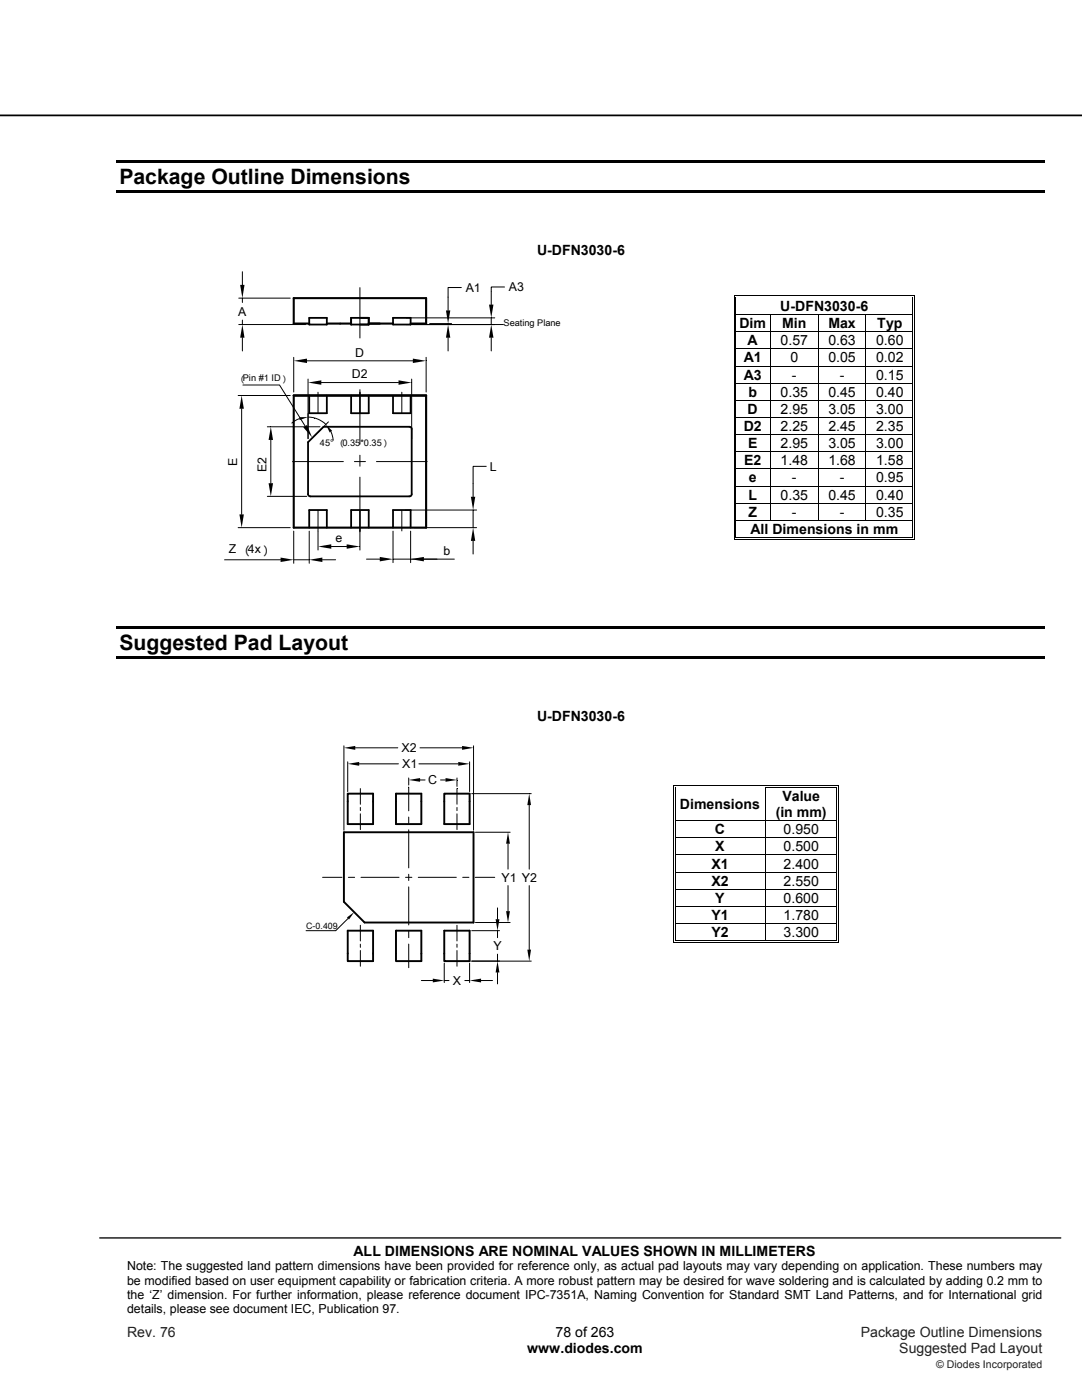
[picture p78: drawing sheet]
<svg xmlns="http://www.w3.org/2000/svg" width="216mm" height="279mm" viewBox="0 0 216 279" stroke-linecap="round" stroke-linejoin="round" font-family="sans-serif">
<defs><g id="words">
<g font-size="4.2">
<text x="23.8" y="36.7">Package Outline Dimensions</text>
<text x="23.8" y="129.7">Suggested Pad Layout</text>
</g>
<g font-size="2.8">
<text x="107.2" y="50.9">U-DFN3030-6</text>
<text x="147.5" y="65.5">Dim</text>
<text x="155.7" y="62.1">U-DFN3030-6</text>
<text x="156.1" y="65.5">Min</text>
<text x="165.3" y="65.5">Max</text>
<text x="175" y="65.5">Typ</text>
<text x="149.2" y="68.9">A</text>
<text x="155.8" y="68.9">0.57</text>
<text x="165.3" y="68.9">0.63</text>
<text x="174.8" y="68.9">0.60</text>
<text x="148.4" y="72.3">A1</text>
<text x="148.4" y="75.8">A3</text>
<text x="157.7" y="72.3">0</text>
<text x="158" y="75.8">-</text>
<text x="165.3" y="72.3">0.05</text>
<text x="167.6" y="75.8">-</text>
<text x="174.8" y="72.3">0.02</text>
<text x="174.8" y="75.8">0.15</text>
<text x="149.2" y="82.6">D</text>
<text x="149.4" y="79.2">b</text>
<text x="155.8" y="82.6">2.95</text>
<text x="155.8" y="79.2">0.35</text>
<text x="165.3" y="82.6">3.05</text>
<text x="165.3" y="79.2">0.45</text>
<text x="174.8" y="82.6">3.00</text>
<text x="174.8" y="79.2">0.40</text>
<text x="148.4" y="86">D2</text>
<text x="149.3" y="89.4">E</text>
<text x="155.8" y="86">2.25</text>
<text x="155.8" y="89.4">2.95</text>
<text x="165.3" y="86">2.45</text>
<text x="165.3" y="89.4">3.05</text>
<text x="174.8" y="86">2.35</text>
<text x="174.8" y="89.4">3.00</text>
<text x="148.5" y="92.9">E2</text>
<text x="155.8" y="92.9">1.48</text>
<text x="165.3" y="92.9">1.68</text>
<text x="174.8" y="92.9">1.58</text>
<text x="149.4" y="99.7">L</text>
<text x="149.4" y="96.3">e</text>
<text x="155.8" y="99.7">0.35</text>
<text x="158" y="96.3">-</text>
<text x="165.3" y="99.7">0.45</text>
<text x="167.6" y="96.3">-</text>
<text x="174.8" y="99.7">0.40</text>
<text x="174.8" y="96.3">0.95</text>
<text x="149.4" y="103.1">Z</text>
<text x="149.8" y="106.6">All Dimensions in mm</text>
<text x="158" y="103.1">-</text>
<text x="167.6" y="103.1">-</text>
<text x="174.8" y="103.1">0.35</text>
<text x="107.2" y="143.8">U-DFN3030-6</text>
<text x="135.7" y="161.4">Dimensions</text>
<text x="156.1" y="159.8">Value</text>
<text x="142.7" y="166.5">C</text>
<text x="154.8" y="163.1">(in mm)</text>
<text x="156.4" y="166.5">0.950</text>
<text x="141.9" y="173.3">X1</text>
<text x="142.7" y="169.9">X</text>
<text x="156.4" y="169.9">0.500</text>
<text x="156.4" y="173.3">2.400</text>
<text x="141.9" y="176.7">X2</text>
<text x="156.4" y="176.7">2.550</text>
<text x="141.9" y="183.6">Y1</text>
<text x="142.7" y="180.2">Y</text>
<text x="156.4" y="180.2">0.600</text>
<text x="156.4" y="183.6">1.780</text>
<text x="141.9" y="187">Y2</text>
<text x="156.4" y="187">3.300</text>
<text x="70.6" y="250.6">ALL DIMENSIONS ARE NOMINAL VALUES SHOWN IN MILLIMETERS</text>
<text x="110.9" y="266.8">78 of 263</text>
<text x="105.2" y="270.1">www.diodes.com</text>
</g>
<g font-size="2.8" fill="#231f20">
<text x="25.4" y="266.8">Rev. 76</text>
<text x="171.8" y="266.8">Package Outline Dimensions</text>
<text x="179.5" y="270.1">Suggested Pad Layout</text>
</g>
<g font-size="2.5">
<text x="49.8" y="111.1" transform="rotate(-90 49.8 111.1)">︵</text>
<text x="54.7" y="111.1" transform="rotate(-90 54.7 111.1)">︶</text>
<text x="80.1" y="150.2">X2</text>
<text x="80.3" y="153.4">X1</text>
<text x="85.5" y="156.5">C</text>
<text x="100.1" y="176">Y1 Y2</text>
<text x="98.4" y="189.7">Y</text>
<text x="90.4" y="196.6">X</text>
<text x="25.4" y="253.5">Note: The suggested land pattern dimensions have been provided for reference only, as actual pad layouts may vary depending on application. These numbers may</text>
<text x="25.4" y="256.4">be modified based on user equipment capability or fabrication criteria. A more robust pattern may be desired for wave soldering and is calculated by adding 0.2 mm to</text>
<text x="25.4" y="259.2">the ‘Z’ dimension. For further information, please reference document IPC-7351A, Naming Convention for Standard SMT Land Patterns, and for International grid</text>
<text x="25.4" y="262.1">details, please see document IEC, Publication 97.</text>
</g>
<g font-size="2.4">
<text x="92.9" y="58.3">A1</text>
<text x="101.6" y="58.2">A3</text>
<text x="47.5" y="63">A</text>
<text x="70.9" y="71.2">D</text>
<text x="70.2" y="75.5">D2</text>
<text x="47.3" y="93" transform="rotate(-90 47.3 93)">E</text>
<text x="53.2" y="94.3" transform="rotate(-90 53.2 94.3)">E2</text>
<text x="97.7" y="94">L</text>
<text x="45.6" y="110.4">Z</text>
<text x="49.4" y="110.4">4x</text>
<text x="67" y="108.2">e</text>
<text x="88.5" y="110.7">b</text>
</g>
<text font-size="2.1" fill="#231f20" x="186.8" y="273">© Diodes Incorporated</text>
<g font-size="1.8">
<text x="100.5" y="65">Seating Plane</text>
<text x="48.5" y="76.1">Pin #1 ID</text>
<text x="48.7" y="76.6" transform="rotate(-90 48.7 76.6)">︵</text>
<text x="58" y="76.6" transform="rotate(-90 58 76.6)">︶</text>
<text x="63.8" y="88.9">45°</text>
<text x="68.3" y="88.9">0.35*0.35</text>
<text x="68.6" y="89.4" transform="rotate(-90 68.6 89.4)">︵</text>
<text x="78.1" y="89.4" transform="rotate(-90 78.1 89.4)">︶</text>
<text x="61.1" y="185.3">C-0.409</text>
</g>
</g></defs>
<path d="M0 23h215.9" fill="none" stroke="#000" stroke-width=".35"/>
<path d="M19.9 247.1h191.8" fill="none" stroke="#000" stroke-width=".26"/>
<path d="M23.3 31.9h185.2v.5h-185.2zM23.3 38h185.2v.5h-185.2z" fill="#000"/>
<g fill="#fff">
<path d="M146.9 59.5h35.2v3.2h-35.2z"/>
<path d="M147.4 59.5h34.2v3.2h-34.2z"/>
</g>
<path d="M146.4 58.9h.2v.6h-.2zM146.4 58.9h.5v.2h-.5zM146.8 59.3h.1v.2h-.1zM146.8 59.3h.1v.1h-.1z" fill="#000"/>
<path d="M146.9 59h35.2M146.9 59.4h35.2" fill="none" stroke="#000" stroke-width=".2"/>
<path d="M146.9 59.4l35.2 .1z" fill="#fff"/>
<path d="M182.1 58.9h.5v.2h-.5zM182.1 59.3h.1v.2h-.1zM182.1 59.3h.1v.1h-.1zM182.4 58.9h.2v.6h-.2z" fill="#000"/>
<path d="M146.5 59.5v3.2M146.9 59.5v3.2M182.1 59.5v3.2M182.5 59.5v3.2" fill="none" stroke="#000" stroke-width=".2"/>
<g fill="#fff">
<path d="M146.9 62.9h6.7v3.2h-6.7z"/>
<path d="M147.4 62.9h5.6v3.2h-5.6z"/>
<path d="M153.8 62.9h9.4v3.2h-9.4z"/>
<path d="M154.5 62.9h8.1v3.2h-8.1z"/>
<path d="M163.3 62.9h9.4v3.2h-9.4z"/>
<path d="M164 62.9h8.1v3.2h-8.1z"/>
</g>
<path d="M146.4 62.7h.2v.2h-.2zM146.8 62.7h.1v.2h-.1zM182.1 62.7h.1v.2h-.1zM182.4 62.7h.2v.2h-.2z" fill="#000"/>
<path d="M146.5 62.9v3.2M146.9 62.9v3.2M146.9 62.8h35.2M153.7 62.9v3.2M163.3 62.9v3.2M172.8 62.9v3.2M182.1 62.9v3.2M182.5 62.9v3.2" fill="none" stroke="#000" stroke-width=".2"/>
<g fill="#fff">
<path d="M146.9 66.3h6.7v3.3h-6.7z"/>
<path d="M147.4 66.3h5.6v3.3h-5.6z"/>
<path d="M153.8 66.3h9.4v3.3h-9.4z"/>
<path d="M154.5 66.3h8.1v3.3h-8.1z"/>
<path d="M163.3 66.3h9.4v3.3h-9.4z"/>
<path d="M164 66.3h8.1v3.3h-8.1z"/>
</g>
<g fill="#000">
<path d="M146.4 66.1h.2v.2h-.2zM146.4 69.6h.2v.1h-.2zM146.4 73h.2v.1h-.2zM146.4 76.4h.2v.2h-.2zM146.4 79.8h.2v.2h-.2zM146.8 66.1h.1v.2h-.1zM146.8 69.6h.1v.1h-.1zM146.8 73h.1v.1h-.1zM146.8 76.4h.1v.2h-.1zM146.8 79.8h.1v.2h-.1zM182.1 66.1h.1v.2h-.1zM182.1 69.6h.1v.1h-.1z"/>
<path d="M182.1 73h.1v.1h-.1zM182.1 76.4h.1v.2h-.1zM182.1 79.8h.1v.2h-.1zM182.4 66.1h.2v.2h-.2zM182.4 69.6h.2v.1h-.2zM182.4 73h.2v.1h-.2zM182.4 76.4h.2v.2h-.2zM182.4 79.8h.2v.2h-.2z"/>
</g>
<g fill="none" stroke="#000" stroke-width=".2">
<path d="M146.5 66.3v3.3M146.5 69.7v3.3M146.5 73.1v3.3M146.5 76.6v3.2M146.5 80v3.2M146.9 66.3v3.3M146.9 69.7v3.3M146.9 73.1v3.3M146.9 76.6v3.2M146.9 80v3.2M146.9 66.2h35.2M146.9 69.6h35.2"/>
<path d="M146.9 73h35.2M146.9 76.5h35.2M146.9 79.9h35.2M153.7 66.3v3.3M153.7 69.7v3.3M153.7 73.1v3.3M153.7 76.6v3.2M153.7 80v3.2M163.3 66.3v3.3M163.3 69.7v3.3M163.3 73.1v3.3M163.3 76.6v3.2"/>
<path d="M163.3 80v3.2M172.8 66.3v3.3M172.8 69.7v3.3M172.8 73.1v3.3M172.8 76.6v3.2M172.8 80v3.2M182.1 66.3v3.3M182.1 69.7v3.3M182.1 73.1v3.3M182.1 76.6v3.2M182.1 80v3.2M182.5 66.3v3.3"/>
<path d="M182.5 69.7v3.3M182.5 73.1v3.3M182.5 76.6v3.2M182.5 80v3.2"/>
</g>
<g fill="#fff">
<path d="M146.9 83.4h6.7v3.3h-6.7z"/>
<path d="M147.4 83.4h5.6v3.3h-5.6z"/>
<path d="M153.8 83.4h9.4v3.3h-9.4z"/>
<path d="M154.5 83.4h8.1v3.3h-8.1z"/>
<path d="M163.3 83.4h9.4v3.3h-9.4z"/>
<path d="M164 83.4h8.1v3.3h-8.1z"/>
</g>
<path d="M146.4 83.2h.2v.2h-.2zM146.8 83.2h.1v.2h-.1zM182.1 83.2h.1v.2h-.1zM182.4 83.2h.2v.2h-.2z" fill="#000"/>
<path d="M146.5 83.4v3.3M146.9 83.4v3.3M146.9 83.3h35.2M153.7 83.4v3.3M163.3 83.4v3.3M172.8 83.4v3.3M182.1 83.4v3.3M182.5 83.4v3.3" fill="none" stroke="#000" stroke-width=".2"/>
<g fill="#fff">
<path d="M146.9 86.8h6.7v3.3h-6.7z"/>
<path d="M147.4 86.8h5.6v3.3h-5.6z"/>
<path d="M153.8 86.8h9.4v3.3h-9.4z"/>
<path d="M154.5 86.8h8.1v3.3h-8.1z"/>
<path d="M163.3 86.8h9.4v3.3h-9.4z"/>
<path d="M164 86.8h8.1v3.3h-8.1z"/>
</g>
<path d="M146.4 86.7h.2v.1h-.2zM146.8 86.7h.1v.1h-.1zM182.1 86.7h.1v.1h-.1zM182.4 86.7h.2v.1h-.2z" fill="#000"/>
<path d="M146.5 86.8v3.3M146.9 86.8v3.3M146.9 86.7h35.2M153.7 86.8v3.3M163.3 86.8v3.3M172.8 86.8v3.3M182.1 86.8v3.3M182.5 86.8v3.3" fill="none" stroke="#000" stroke-width=".2"/>
<g fill="#fff">
<path d="M146.9 90.3h6.7v3.2h-6.7z"/>
<path d="M147.4 90.3h5.6v3.2h-5.6z"/>
<path d="M153.8 90.3h9.4v3.2h-9.4z"/>
<path d="M154.5 90.3h8.1v3.2h-8.1z"/>
<path d="M163.3 90.3h9.4v3.2h-9.4z"/>
<path d="M164 90.3h8.1v3.2h-8.1z"/>
</g>
<path d="M146.4 90.1h.2v.2h-.2zM146.8 90.1h.1v.2h-.1zM182.1 90.1h.1v.2h-.1zM182.4 90.1h.2v.2h-.2z" fill="#000"/>
<path d="M146.5 90.3v3.2M146.9 90.3v3.2M146.9 90.2h35.2M153.7 90.3v3.2M163.3 90.3v3.2M172.8 90.3v3.2M182.1 90.3v3.2M182.5 90.3v3.2" fill="none" stroke="#000" stroke-width=".2"/>
<g fill="#fff">
<path d="M146.9 93.7h6.7v3.2h-6.7z"/>
<path d="M147.4 93.7h5.6v3.2h-5.6z"/>
<path d="M153.8 93.7h9.4v3.2h-9.4z"/>
<path d="M154.5 93.7h8.1v3.2h-8.1z"/>
<path d="M163.3 93.7h9.4v3.2h-9.4z"/>
<path d="M164 93.7h8.1v3.2h-8.1z"/>
</g>
<path d="M146.4 93.5h.2v.2h-.2zM146.8 93.5h.1v.2h-.1zM182.1 93.5h.1v.2h-.1zM182.4 93.5h.2v.2h-.2z" fill="#000"/>
<path d="M146.5 93.7v3.2M146.9 93.7v3.2M146.9 93.6h35.2M153.7 93.7v3.2M163.3 93.7v3.2M172.8 93.7v3.2M182.1 93.7v3.2M182.5 93.7v3.2" fill="none" stroke="#000" stroke-width=".2"/>
<g fill="#fff">
<path d="M146.9 97.1h6.7v3.3h-6.7z"/>
<path d="M147.4 97.1h5.6v3.3h-5.6z"/>
<path d="M153.8 97.1h9.4v3.3h-9.4z"/>
<path d="M154.5 97.1h8.1v3.3h-8.1z"/>
<path d="M163.3 97.1h9.4v3.3h-9.4z"/>
<path d="M164 97.1h8.1v3.3h-8.1z"/>
</g>
<path d="M146.4 96.9h.2v.2h-.2zM146.8 96.9h.1v.2h-.1zM182.1 96.9h.1v.2h-.1zM182.4 96.9h.2v.2h-.2z" fill="#000"/>
<path d="M146.5 97.1v3.3M146.9 97.1v3.3M146.9 97h35.2M153.7 97.1v3.3M163.3 97.1v3.3M172.8 97.1v3.3M182.1 97.1v3.3M182.5 97.1v3.3" fill="none" stroke="#000" stroke-width=".2"/>
<g fill="#fff">
<path d="M146.9 100.5h6.7v3.3h-6.7z"/>
<path d="M147.4 100.5h5.6v3.3h-5.6z"/>
<path d="M153.8 100.5h9.4v3.3h-9.4z"/>
<path d="M154.5 100.5h8.1v3.3h-8.1z"/>
<path d="M163.3 100.5h9.4v3.3h-9.4z"/>
<path d="M164 100.5h8.1v3.3h-8.1z"/>
</g>
<g fill="#000">
<path d="M146.4 100.4h.2v.1h-.2zM146.4 103.8h.2v.1h-.2zM146.4 107.5h.5v.2h-.5zM146.8 100.4h.1v.1h-.1zM146.8 103.8h.1v.1h-.1zM146.8 107.2h.1v.2h-.1zM182.1 100.4h.1v.1h-.1zM182.1 103.8h.1v.1h-.1zM182.1 107.5h.5v.2h-.5zM182.1 107.2h.1v.2h-.1zM182.4 100.4h.2v.1h-.2zM182.4 103.8h.2v.1h-.2z"/>
<path d="M182.4 107.2h.2v.5h-.2zM23.3 124.9h185.2v.5h-185.2zM23.3 131h185.2v.5h-185.2z"/>
</g>
<g fill="none" stroke="#000" stroke-width=".2">
<path d="M146.5 100.5v3.3M146.5 103.9v3.8M146.9 100.5v3.3M146.9 103.9v3.3M146.9 100.4h35.2M146.9 103.8h35.2M146.9 107.6h35.2M146.9 107.3h35.2M153.7 100.5v3.3M163.3 100.5v3.3M172.8 100.5v3.3M182.1 100.5v3.3"/>
<path d="M182.1 103.9v3.3M182.5 100.5v3.3M182.5 103.9v3.3"/>
</g>
<g fill="#fff">
<path d="M134.9 157.2h17.8v6.5h-17.8z"/>
<path d="M135.3 158.8h16.7v3.3h-16.7z"/>
</g>
<path d="M134.3 156.7h.2v.5h-.2zM134.3 156.7h.6v.1h-.6zM134.7 157h.2v.2h-.2z" fill="#000"/>
<path d="M134.9 156.8h17.8M134.9 157.1h17.8" fill="none" stroke="#000" stroke-width=".2"/>
<path d="M134.9 157.2h17.8z" fill="#fff"/>
<path d="M152.7 157.2h.1zM152.7 156.7h.5v.1h-.5zM152.7 157h.5v.2h-.5zM166.8 156.7h.5v.1h-.5zM166.8 157h.2v.2h-.2zM167.1 156.7h.2v.5h-.2z" fill="#000"/>
<path d="M134.4 157.2v6.5M134.8 157.2v6.5M152.8 157.2v6.5M153.2 156.8h13.6M153.2 157.1h13.6M166.9 157.2v6.5M167.2 157.2v6.5" fill="none" stroke="#000" stroke-width=".2"/>
<g fill="#fff">
<path d="M134.9 163.9h17.8v3.2h-17.8z"/>
<path d="M135.3 163.9h16.7v3.2h-16.7z"/>
</g>
<g fill="#000">
<path d="M134.3 163.7h.2v.2h-.2zM134.3 167.1h.2v.2h-.2zM134.3 170.5h.2v.2h-.2zM134.3 174h.2v.1h-.2zM134.3 177.4h.2v.2h-.2zM134.7 163.7h.2v.2h-.2zM134.7 167.1h.2v.2h-.2zM134.7 170.5h.2v.2h-.2zM134.7 174h.2v.1h-.2zM134.7 177.4h.2v.2h-.2zM166.8 163.7h.2v.2h-.2zM166.8 167.1h.2v.2h-.2z"/>
<path d="M166.8 170.5h.2v.2h-.2zM166.8 174h.2v.1h-.2zM166.8 177.4h.2v.2h-.2zM167.1 163.7h.2v.2h-.2zM167.1 167.1h.2v.2h-.2zM167.1 170.5h.2v.2h-.2zM167.1 174h.2v.1h-.2zM167.1 177.4h.2v.2h-.2z"/>
</g>
<g fill="none" stroke="#000" stroke-width=".2">
<path d="M134.4 163.9v3.2M134.4 167.3v3.2M134.4 170.7v3.3M134.4 174.1v3.3M134.4 177.6v3.2M134.8 163.9v3.2M134.8 167.3v3.2M134.8 170.7v3.3M134.8 174.1v3.3M134.8 177.6v3.2M134.9 163.8h31.9M134.9 167.2h31.9"/>
<path d="M134.9 170.6h31.9M134.9 174.1h31.9M134.9 177.5h31.9M152.8 163.9v3.2M152.8 167.3v3.2M152.8 170.7v3.3M152.8 174.1v3.3M152.8 177.6v3.2M166.9 163.9v3.2M166.9 167.3v3.2M166.9 170.7v3.3M166.9 174.1v3.3"/>
<path d="M166.9 177.6v3.2M167.2 163.9v3.2M167.2 167.3v3.2M167.2 170.7v3.3M167.2 174.1v3.3M167.2 177.6v3.2"/>
</g>
<g fill="#fff">
<path d="M134.9 181h17.8v3.2h-17.8z"/>
<path d="M135.3 181h16.7v3.2h-16.7z"/>
</g>
<path d="M134.3 180.8h.2v.2h-.2zM134.7 180.8h.2v.2h-.2zM166.8 180.8h.2v.2h-.2zM167.1 180.8h.2v.2h-.2z" fill="#000"/>
<path d="M134.4 181v3.2M134.8 181v3.2M134.9 180.9h31.9M152.8 181v3.2M166.9 181v3.2M167.2 181v3.2" fill="none" stroke="#000" stroke-width=".2"/>
<g fill="#fff">
<path d="M134.9 184.4h17.8v3.3h-17.8z"/>
<path d="M135.3 184.4h16.7v3.3h-16.7z"/>
</g>
<path d="M134.3 184.2h.2v.2h-.2zM134.3 188h.6v.2h-.6zM134.7 184.2h.2v.2h-.2zM134.7 187.7h.2v.2h-.2zM152.7 187.7h.5v.2h-.5zM166.8 184.2h.2v.2h-.2zM166.8 188h.5v.2h-.5zM166.8 187.7h.2v.2h-.2zM167.1 184.2h.2v.2h-.2zM167.1 187.7h.2v.5h-.2z" fill="#000"/>
<g fill="none" stroke="#000" stroke-width=".2">
<path d="M47.6 59.5h10.3M48.4 54.2v2.7M48.4 59.5v.9M71.8 57.4v10.1M92.1 57.4h-2.7v4.6M100.7 57.3h-2.7v3.5M47.5 78.9h10.4M47.6 64.8h13.4M48.4 63.9v.9M48.4 67.4v2.6M48.5 76.8h7.3l5.1 8.2M58.6 71.3v6.9"/>
<path d="M61.3 72h21.1M61.5 75.6v11.9M63.5 78.3v4.1M64.1 76.3h15.4M71.8 77.8v10.8M80.2 78.3v4.1M81.1 64.8h19.4M81.1 63.4h17.6M82.1 75.6v11.9M85 71.3v6.9M85.7 64.6h4.4M89.4 64.6v.2"/>
<path d="M89.4 67.4v2.6M98 63.4v1.4M98 67.4v2.6M48.2 81.6v21.1M53.3 99.1h7.9M53.3 85.2h10.6M54 87.8v8.6M58.4 92.1h10.1M59.7 83.5l-1.5 .9M61.5 83.2a5.2 5.2 0 0 1 3.5 1.5M65.5 84.2l-2 2M66 86.1l.5 1.7"/>
<path d="M70.7 92.1h2.2M71.8 90.8v2.2M71.8 95.2v14.6M75.1 92.1h10.1M97 93.1h-2.6v6M44.8 111.7h11.2M47.5 105.3h10.4M58.6 111.7h3.1M58.6 106v6.4M61.7 106v6.4M63.5 101.8v8M64.3 111.7h2.7"/>
<path d="M66.1 109.1h3.1M73.1 111.6h2.7M78.4 111.6h3.5zM78.4 106v6.3M80.2 101.8v4.2M80.9 101.8h14.2M81.9 111.6h8.8M81.9 106v6.3M82.6 105.3h12.5M94.4 101.8v3.5M94.4 107.9v2.7M68.6 148.8v16.9"/>
<path d="M69.4 152v6M70.9 149.2h8.5M71.7 152.4h7.8M71.9 157.4v3.1M81.6 155.3v1.4M81.6 157.1v4.7M83.6 152.4h7.8M83.8 149.2h8.4M83.8 155.7h1M87.9 155.7h1M91.2 155.3v1.7M91.2 157.4v3.1"/>
<path d="M93.7 152v6M94.1 158.4h11.9M94.5 148.8v16.9M64.4 175.1h3.8M69.5 175.1h1.3M71.9 161.1v.7M71.9 162.4v3.2M72 175.1h7.6M80.9 175.1h1.3M81.6 163.1v1.2M81.6 165.6v7.6M81.6 174.5v1.2"/>
<path d="M81.6 177v7.6M83.5 175.1h7.6M91.2 161.1v.7M91.2 162.4v3.2M92.3 175.1h1.3M94.8 175.1h3.9M94.9 166.1h6.9M101.4 168.4v5.1M101.4 176.7v5.1M105.6 160.7v12.8M105.6 176.7v12.8M69.4 183.3l-2.4 2.4h-5.9"/>
<path d="M71.9 184.7v3.1M71.9 188.4v.7M71.9 189.7v3.1M81.6 185.9v1.2M81.6 188.4v4.7M84.1 195.7h2.3M88.6 195.7h1M88.6 192.2v3.9M91.2 184.7v3.1M91.2 188.4v.7M91.2 189.7v3.1M92.8 195.7h.9"/>
<path d="M93.7 192.2v3.9M94.1 191.8h11.9M94.1 185.7h5.6M94.9 184.1h6.9M96 195.7h2.3M99.3 181.2v2.3M99.3 185.7v1.4M99.3 190.4v1.4M99.3 194.1v2.3M134.4 184.4v3.8M134.8 184.4v3.3M134.9 184.3h31.9"/>
<path d="M134.9 188.1h31.9M134.9 187.8h17.8M152.8 184.4v3.3M153.2 187.8h13.6M166.9 184.4v3.3M167.2 184.4v3.3"/>
</g>
<path d="M58.6 78.9h26.4v26.4h-26.4zM61.7 64.6h-3.1v-5.1h26.4v5.1h-3.1M65.2 64.6h4.9M73.6 64.6h4.8" fill="none" stroke="#000" stroke-width=".42"/>
<g fill="#000">
<path d="M47.9 56.9h.9l-.4 2.6zM48.4 64.8l.4 2.6h-.9zM58.6 72l2.7-.4v.9zM61.5 76.3l2.6-.4v.9zM79.5 75.9l2.6 .4-2.6 .5zM82.4 71.6l2.6 .4-2.6 .5zM89 62h.9l-.5 2.6zM89.4 64.8l.5 2.6h-.9zM98 64.8l.5 2.6h-.9zM97.6 60.8h.9l-.5 2.6zM48.2 78.9l.5 2.7h-.9zM53.6 96.4h.9l-.5 2.7z"/>
<path d="M54 85.2l.5 2.6h-.9zM59.7 83.3l1.8-.1-1.7 .6zM60.5 85.3l.8-.5 1 2.5zM65 84.7l1.3 1.3-.5 .3zM94 99.1h.8l-.4 2.7zM47.8 102.7h.9l-.5 2.6zM56 111.3l2.6 .4-2.6 .5zM61.7 111.7l2.6-.4v.9zM63.5 109.1l2.6-.5v.9zM69.2 108.6l2.6 .5-2.6 .4zM75.8 111.1l2.6 .5-2.6 .4zM81.9 111.6l2.7-.5v.9z"/>
<path d="M94.4 105.3l.4 2.6h-.8zM68.6 149.2l2.3-.3v.7zM69.4 152.4l2.3-.3v.7zM81.6 155.7l2.2-.4v.7zM88.9 155.3l2.3 .4-2.3 .3zM91.4 152.1l2.3 .3-2.3 .4zM92.2 148.9l2.3 .3-2.3 .4zM101.4 166.1l.3 2.3h-.7zM105.6 158.4l.4 2.3h-.8zM69.2 183.1l1.5-1.1-1.1 1.5zM86.4 195.3l2.2 .4-2.2 .4zM93.7 195.7l2.3-.4v.8z"/>
<path d="M98.9 183.5h.8l-.4 2.2zM99.3 191.8l.4 2.3h-.8zM101 181.8h.7l-.3 2.3zM105.2 189.5h.8l-.4 2.3z"/>
</g>
<path d="M61.7 63.4h3.5v1.4h-3.5zM61.7 78.9v3.6h3.5v-3.6M70.1 63.4h3.5v1.4h-3.5zM70.1 78.9v3.6h3.5v-3.6M78.4 63.4h3.5v1.4h-3.5zM78.4 78.9v3.6h3.5v-3.6M61.5 88.2l3.1-3 17.4 .1 .1 .3v13.3l-.4 .2-20-.1-.2-.4zM61.7 105.3v-3.5h3.5v3.5M70.1 105.3v-3.5h3.5v3.5M78.4 105.3v-3.5h3.5v3.5" fill="none" stroke="#000" stroke-width=".36"/>
<path d="M69.4 158.4h5v6.1h-5zM79 158.4h5.1v6.1h-5.1zM88.6 158.4h5.1v6.1h-5.1zM68.6 166.1h25.9v18h-21.8l-4.1-4.1zM69.4 185.7h5v6.1h-5zM79 185.7h5.1v6.1h-5.1zM88.6 185.7h5.1v6.1h-5.1z" fill="none" stroke="#000" stroke-width=".38"/>
<use href="#words"/>
</svg>
